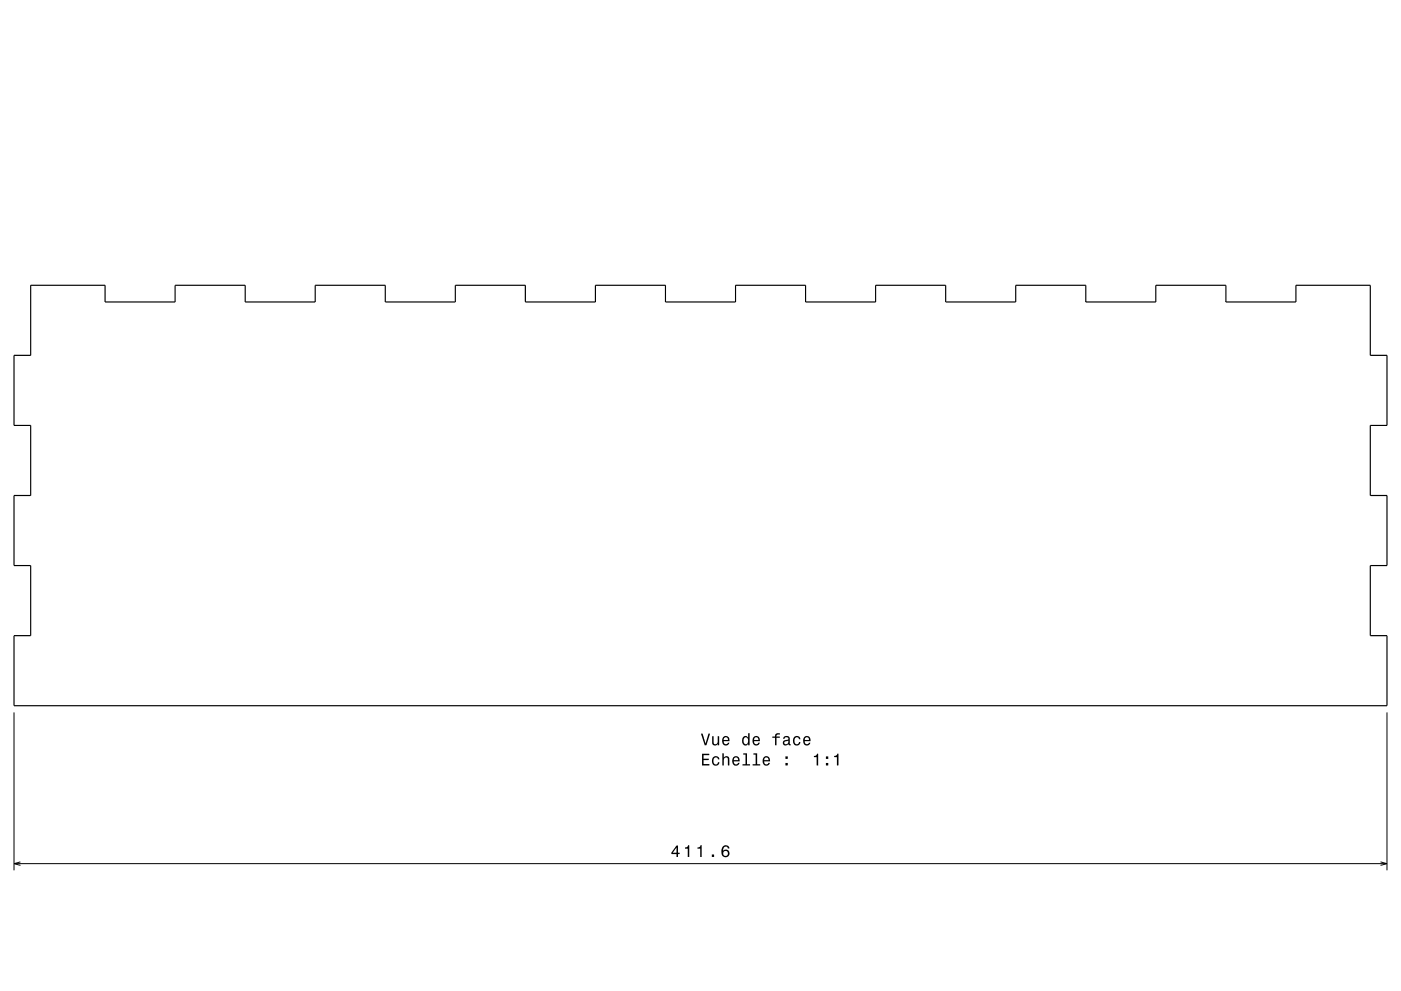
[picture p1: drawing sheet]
<svg xmlns="http://www.w3.org/2000/svg" width="420mm" height="297mm" viewBox="0 0 420 297" stroke-linecap="round" stroke-linejoin="round" font-family="sans-serif">
<path d="M4.2 213.5v47.3M415.8 213.5v47.3M4.2 258.8h411.6M6.1 258.3l-1.9 .5 1.9 .5M413.9 258.3l1.9 .5-1.9 .5" fill="none" stroke="#000" stroke-width=".3"/>
<path d="M9.2 85.5h22.3v5h21v-5h21v5h21v-5h21v5h21v-5h21v5h21v-5h21v5h21v-5h21v5h21v-5h21v5h21v-5h21v5h21v-5h21v5h21v-5h22.3v21h5v21h-5v21h5v21h-5v21h5v21h-411.6v-21h5v-21h-5v-21h5v-21h-5v-21h5z" fill="none" stroke="#000" stroke-width=".35"/>
<g fill="#000">
<path d="M210.1 219.9l1.2 3.5h.5l1.1-3.5h-.5l-.9 2.9-.9-2.9zM213.5 220.6v1.8a.89 .89 0 0 0 .6 1 .89 .89 0 0 0 1.1-.5v.5h.4v-2.8h-.4v1.6a.65 .65 0 0 1-.4 .8 .65 .65 0 0 1-.8-.3l-.1-2.1zM216.8 220.9a1.45 1.45 0 0 0-.3 1.7 1.45 1.45 0 0 0 1.5 .8l.7-.8h-.5l-.6 .5a.76 .76 0 0 1-.7-1h1.8a1.16 1.16 0 0 0-.5-1.3 1.16 1.16 0 0 0-1.4 .1zM217.1 221.2l.2-.2a.67 .67 0 0 1 .7 .1 .67 .67 0 0 1 .2 .7h-1.3zM222.7 220.9a1.49 1.49 0 0 0-.2 1.6 1.49 1.49 0 0 0 1.2 .9l.6-.5v.5h.4v-3.7h-.4v1.4a.89 .89 0 0 0-1.6-.2zM223.1 221.2a.62 .62 0 0 1 .7-.2 .62 .62 0 0 1 .4 .5 .91 .91 0 0 1 .1 1.1 .91 .91 0 0 1-1 .4l-.3-.5zM225.9 220.9a1.45 1.45 0 0 0-.3 1.7 1.45 1.45 0 0 0 1.5 .8l.7-.8h-.5l-.6 .5a.76 .76 0 0 1-.7-1h1.8a1.16 1.16 0 0 0-.5-1.3 1.16 1.16 0 0 0-1.4 .1zM226.2 221.2l.2-.2a.67 .67 0 0 1 .7 .1 .67 .67 0 0 1 .3 .7h-1.4zM231.5 220.7v.4h.8v2.3h.5v-2.3h1v-.4h-1v-.3l1-.3v-.3a.95 .95 0 0 0-1.1 0 .95 .95 0 0 0-.4 .9zM235 220.8l-.2 .6h.4a.55 .55 0 0 1 .7-.5 .55 .55 0 0 1 .3 .8h-.2a.91 .91 0 0 0-1.3 .6 .91 .91 0 0 0 .8 1.1l.9-.4 .1 .3 .5 .1v-.4h-.2v-1.6a1.02 1.02 0 0 0-1.8-.6zM235.2 222.3l1.1-.3a.77 .77 0 0 1-.2 .9 .77 .77 0 0 1-.9 0zM238 220.9a1.45 1.45 0 0 0-.2 1.7 1.45 1.45 0 0 0 1.5 .8l.6-.6 .1-.4h-.5l-.4 .6a1.01 1.01 0 0 1-.9-1 1.01 1.01 0 0 1 .9-1l.4 .5h.5a1.09 1.09 0 0 0-.8-.9 1.09 1.09 0 0 0-1.2 .3zM241.1 220.9a1.45 1.45 0 0 0-.3 1.7 1.45 1.45 0 0 0 1.5 .8l.7-.8h-.5l-.6 .5a.76 .76 0 0 1-.7-1h1.8a1.16 1.16 0 0 0-.5-1.3 1.16 1.16 0 0 0-1.4 .1zM241.4 221.2l.2-.2a.67 .67 0 0 1 .7 .1 .67 .67 0 0 1 .2 .7h-1.3z" fill-rule="evenodd"/>
<path d="M210.5 225.9v3.5h2.2v-.4h-1.8v-1.2h1.6v-.4h-1.6v-1.1h1.7v-.4zM213.7 227a1.45 1.45 0 0 0-.2 1.7 1.45 1.45 0 0 0 1.5 .7l.6-.5 .1-.5h-.4l-.5 .7a1.02 1.02 0 0 1-.9-1.1 1.02 1.02 0 0 1 1-1l.3 .6h.5a1.09 1.09 0 0 0-.8-1 1.09 1.09 0 0 0-1.2 .4zM216.5 225.8v3.6h.5v-1.6a.63 .63 0 0 1 .4-.7 .63 .63 0 0 1 .8 .3v2h.4v-1.8a.88 .88 0 0 0-.6-1 .88 .88 0 0 0-1 .5v-1.3zM219.8 227a1.45 1.45 0 0 0-.2 1.6 1.45 1.45 0 0 0 1.4 .8l.7-.8h-.4l-.6 .5a.76 .76 0 0 1-.7-.9h1.7a1.16 1.16 0 0 0-.4-1.4 1.16 1.16 0 0 0-1.5 .2zM220.2 227.2l.2-.2a.67 .67 0 0 1 .7 .1 .67 .67 0 0 1 .2 .7h-1.3zM222.8 225.8v.4h.7v2.8h-.9v.4h2.3v-.4h-1v-3.2zM225.8 225.8v.4h.7v2.8h-.9v.4h2.3v-.4h-.9v-3.2zM228.9 227a1.45 1.45 0 0 0-.2 1.6 1.45 1.45 0 0 0 1.4 .8l.7-.8h-.4l-.6 .5a.76 .76 0 0 1-.7-.9h1.8a1.16 1.16 0 0 0-.5-1.4 1.16 1.16 0 0 0-1.5 .2zM229.3 227.2l.2-.2a.67 .67 0 0 1 .7 .1 .67 .67 0 0 1 .2 .7h-1.3zM235.5 228.7v.7h.7v-.7zM235.5 226.7v.7h.7v-.7z" fill-rule="evenodd"/>
<path d="M244 226.6v.3h.8v2.5h.5v-3.5h-.4a.78 .78 0 0 1-.9 .7zM247.6 228.7v.7h.7v-.7zM247.6 226.7v.7h.7v-.7zM250.1 226.6v.3h.8v2.5h.5v-3.5h-.4a.77 .77 0 0 1-.9 .7z" fill-rule="evenodd"/>
<path d="M202.8 253.4l-1.5 2.1v.5h1.5v.8h.5v-.8h.5v-.4h-.5v-2.2zM202.8 254v1.6h-1.1zM205.4 254v.3h.8v2.5h.4v-3.5h-.3a.78 .78 0 0 1-.9 .7zM209.1 254v.3h.8v2.5h.5v-3.5h-.4a.77 .77 0 0 1-.9 .7zM213.4 256.1v.7h.7v-.7zM216.8 253.6a2.39 2.39 0 0 0 .2 3.2 1.16 1.16 0 0 0 1.5-.3 1.16 1.16 0 0 0-.2-1.6 1.16 1.16 0 0 0-1.5 .1 1.02 1.02 0 0 1 .8-1.3l.4 .2 .2 .4h.5a1.12 1.12 0 0 0-.7-1 1.12 1.12 0 0 0-1.2 .3zM216.7 255.8a.75 .75 0 0 1 1.5 0 .75 .75 0 0 1-1.5 0z" fill-rule="evenodd"/>
</g>
</svg>
